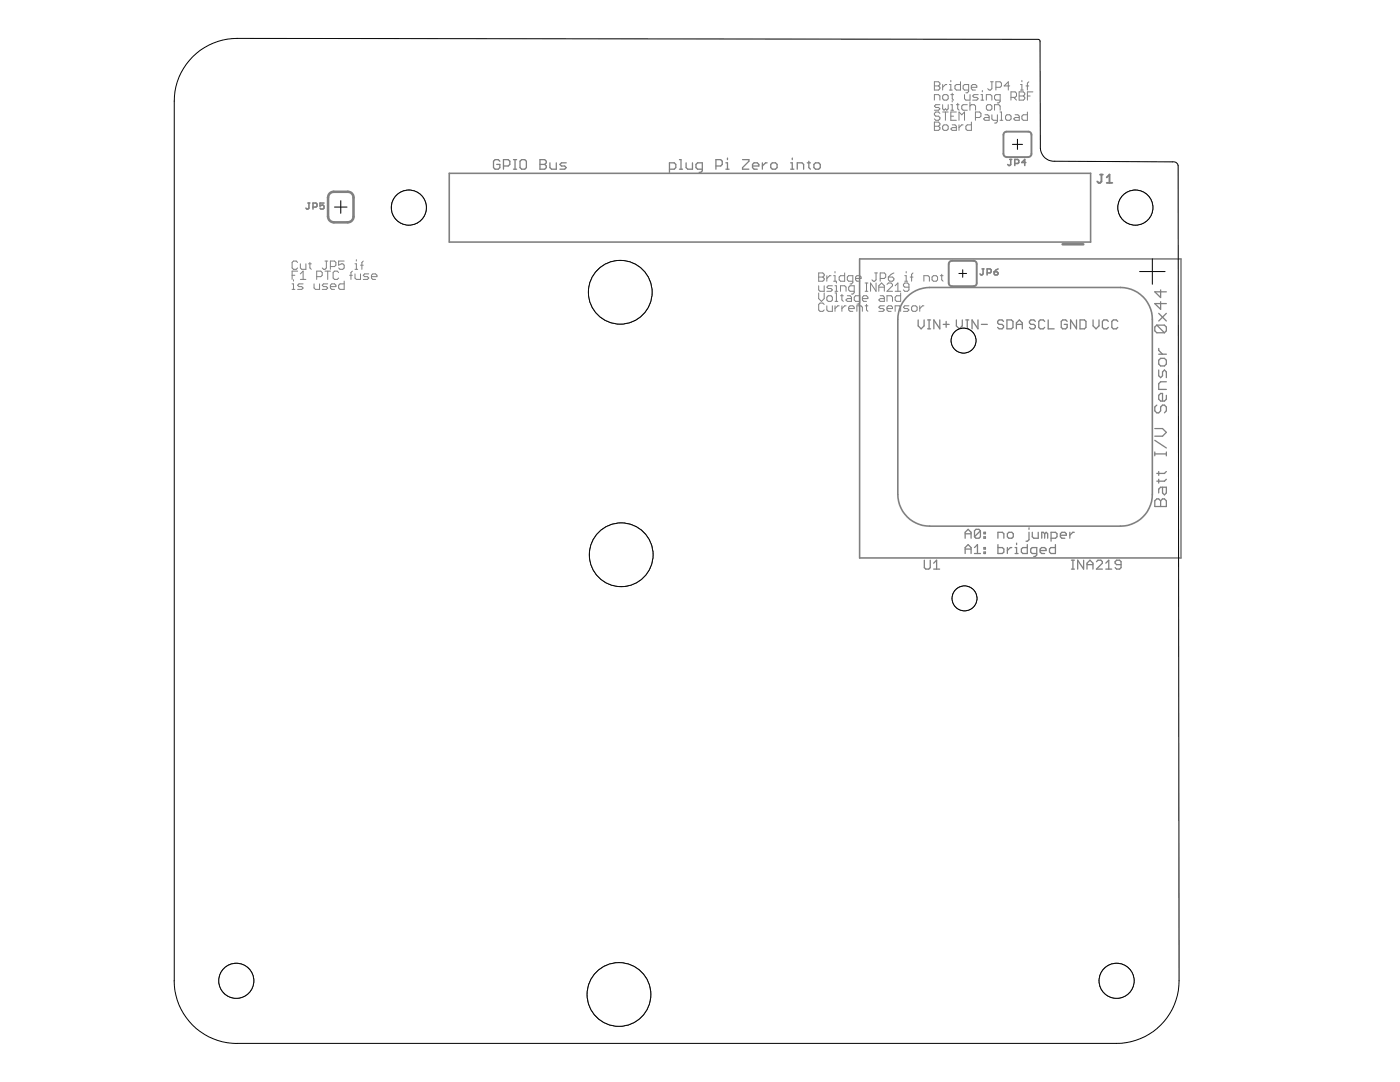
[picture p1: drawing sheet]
<svg xmlns="http://www.w3.org/2000/svg" width="279mm" height="216mm" viewBox="0 0 279 216" stroke-linecap="round" stroke-linejoin="round" font-family="sans-serif">
<g fill="none" stroke="#808080" stroke-width=".25">
<path d="M99.8 32.2l-.4-.3h-.6l-.3 .3v1.2l.3 .4h.6l.4-.4v-.6h-.7M100.5 33.1h.9l.3-.3v-.6l-.3-.3h-.9v1.9M102.5 31.9h.6M102.5 33.8h.6M102.8 31.9v1.9M104.1 31.9h.6l.4 .3v1.2l-.4 .4h-.6l-.3-.4v-1.2zM107.8 31.9h.9l.3 .3v.3l-.3 .3 .3 .3v.3l-.3 .4h-.9zM107.8 32.8h.9M109.7 32.5v.9l.4 .4h.9v-1.3M113 32.5h-.9l-.4 .3 .4 .3h.6l.3 .3-.3 .4h-1M133.6 33.8h1l.3-.4v-.6l-.3-.3h-1v1.9M135.6 31.9h.3v1.9"/>
<path d="M135.6 33.8h.6M136.9 32.5v.9l.3 .4h1v-1.3M140.2 33.8h-1l-.3-.4v-.6l.3-.3h1v1.6l-.4 .3h-.3M142.9 33.1h.9l.3-.3v-.6l-.3-.3h-.9v1.9M144.9 33.8h.6M144.9 32.5h.3v1.3M145.2 31.5v.4M148.2 31.9h1.3v.3l-1.3 1.2v.4h1.3M150.2 33.1h1.2v-.3l-.3-.3h-.6l-.3 .3v.6l.3 .4h.6M152.1 32.5v1.3M153.1 32.5h-.3l-.7 .6M153.8 32.8l.3-.3h.7l.3 .3v.6l-.3 .4h-.7l-.3-.4z"/>
<path d="M157.8 33.8h.6M157.8 32.5h.3v1.3M158.1 31.5v.4M159.1 33.8v-1.3h1l.3 .3v1M161.1 32.5h.6M161.4 32.2v1.2l.3 .4M162.4 32.8l.4-.3h.6l.3 .3v.6l-.3 .4h-.6l-.4-.4zM231.6 57.8v1.6l-1.1-1.2h2.3M183.2 63.8v1.2l.6 .6 .6-.6v-1.2M185.1 63.8h.6M185.1 65.6h.6M185.4 63.8v1.8"/>
<path d="M187.6 63.8v1.8l-1.2-1.8v1.8M188.2 64.7h1.2M188.8 64.1v1.2M190.9 63.8v1.2l.6 .6 .5-.6v-1.2M192.7 63.8h.6M192.7 65.6h.6M193 63.8v1.8M195.2 63.8v1.8l-1.2-1.8v1.8M195.9 64.7h1.1M200.3 64.1l-.3-.3h-.6l-.3 .3v.3l.3 .3h.6l.3 .3v.3l-.3 .3h-.6l-.3-.3M201 63.8h.8l.4 .3v1.2l-.4 .3h-.8zM202.8 65.6v-1.2l.6-.6 .6 .6v1.2"/>
<path d="M202.8 64.7h1.2M206.6 64.1l-.3-.3h-.6l-.3 .3v.3l.3 .3h.6l.3 .3v.3l-.3 .3h-.6l-.3-.3M208.5 64.1l-.3-.3h-.6l-.3 .3v1.2l.3 .3h.6l.3-.3M209.2 63.8v1.8h1.2M213 64.1l-.3-.3h-.6l-.3 .3v1.2l.3 .3h.6l.3-.3v-.6h-.6M214.8 63.8v1.8l-1.1-1.8v1.8M215.5 63.8h.9l.3 .3v1.2l-.3 .3h-.9zM218.1 63.8v1.2l.6 .6 .6-.6v-1.2M221.2 64.1l-.3-.3h-.6l-.3 .3v1.2l.3 .3h.6l.3-.3M223.1 64.1l-.3-.3h-.6l-.3 .3v1.2l.3 .3h.6l.3-.3M230.9 64.9l-.4 .4v.7l.4 .4h1.5M230.9 64.9h1.5l.4 .4v.7l-.4 .4"/>
<path d="M230.9 64.9l1.5 1.5M231.2 71.9l.4-.4h.8l.4 .4v.7l-.4 .4h-.8l-.4-.4zM231.2 73.8v1.2l.4 .4 .4-.4v-.8l.4-.4 .4 .4v1.2M231.2 69.5v.4l.8 .8M231.2 70.7h1.6M231.2 62.5l1.6 1.6M231.6 60.2v1.5l-1.1-1.1h2.3M232.8 78.9v.8l-.4 .3h-.8l-.4-.3v-.8l.4-.4h.4v1.5M232.8 76.2h-1.2l-.4 .4v1.1h1.6M232.8 62.5l-1.6 1.6M230.5 99.9l.4-.4h.3l.4 .4 .4-.4h.4l.4 .4v1.2h-2.3zM230.5 90.2v.8"/>
<path d="M230.5 90.6h2.3M230.5 87.9l2.3 1.5M230.5 85.5h1.5l.8 .8-.8 .7h-1.5M230.9 80.8l-.4 .4v.8l.4 .4h.3l.4-.4v-.8l.4-.4h.4l.4 .4v.8l-.4 .4M231.2 94.1v.7M231.2 95.6v.8M231.6 99.9v1.2M232 97.2v1.2l.4 .3 .4-.3v-1.2h-1.2l-.4 .4v.8M232.8 90.2v.8M232.8 95.6l-.4 .4h-1.5M232.8 94.1l-.4 .4h-1.5M184.5 111.8v1.5l.3 .3h.6l.3-.3v-1.5"/>
<path d="M186.3 113.6h1.2M186.3 112.4l.6-.6v1.8M192.6 107.4v-1.2l.6-.6 .6 .6v1.2M192.6 110.4v-1.1l.6-.6 .6 .6v1.1M192.6 106.5h1.2M192.6 109.6h1.2M194.5 109.3l.6-.6v1.7M194.5 110.4h1.2M195.7 105.9l-.3-.3h-.6l-.3 .3v1.2M195.7 105.9v1.2l-.3 .3h-.6l-.3-.3M195.7 105.9l-1.2 1.2M196.4 106.2h.3v.3h-.3z"/>
<path d="M196.4 107.1h.3v.3h-.3zM196.4 109.3h.3v.3h-.3zM196.4 110.2h.3v.2h-.3zM199.2 107.4v-1.2h.8l.3 .3v.9M199.2 108.7v1.7h.8l.3-.2v-.6l-.3-.3h-.8M201 106.5l.3-.3h.6l.3 .3v.6l-.3 .3h-.6l-.3-.3zM201 109.3v1.1M201.9 109.3h-.3l-.6 .6M202.6 110.4h.6M202.6 109.3h.3v1.1M202.9 108.4v.3M205 108.7v1.7h-.9l-.3-.2v-.6l.3-.3h.9"/>
<path d="M205.4 106.2v1.5l-.3 .3h-.3M205.4 105.3v.3M206 106.2v.9l.3 .3h.9v-1.2M206.9 110.4h-.9l-.3-.2v-.6l.3-.3h.9v1.4l-.3 .3h-.3M207.6 109.9h1.2v-.3l-.3-.3h-.6l-.3 .3v.6l.3 .2h.6M208.5 106.5l-.3-.3h-.3v1.2M208.5 106.5v.9M208.5 106.5l.3-.3 .3 .3v.9M209.8 107.4h.9l.2-.3v-.6l-.2-.3h-.9v1.8M210.6 108.7v1.7h-.9l-.3-.2v-.6l.3-.3h.9M211.6 106.8h1.2v-.3l-.3-.3h-.6l-.3 .3v.6l.3 .3h.6M213.5 106.2v1.2"/>
<path d="M213.8 113.6h.6M213.8 111.8h.6M214.1 111.8v1.8M214.4 106.2h-.3l-.6 .6M216.3 111.8v1.8l-1.2-1.8v1.8M216.9 113.6v-1.2l.6-.6 .6 .6v1.2M216.9 112.7h1.2M218.8 112.1l.3-.3h.6l.3 .3v.3l-1.2 1.2h1.2M220.7 113.6h1.2M220.7 112.4l.6-.6v1.8M223.7 112.7h-.9l-.3-.3v-.3l.3-.3h.6l.3 .3v1.2l-.3 .3h-.6l-.3-.3"/>
</g>
<g fill="none" stroke="#808080" stroke-width=".2">
<path d="M186.5 16.3h.8l.3 .3v.3l-.3 .2 .3 .3v.3l-.3 .3h-.8zM186.5 20v-1.1h.8l.3 .3v.8M186.5 17.1h.8M188.1 16.9v1.1M188.4 18.9h.6l.2 .3v.5l-.2 .3h-.6l-.3-.3v-.5zM189 16.9h-.3l-.6 .5M189.5 18h.5M189.5 16.9h.3v1.1M189.8 16v.3M189.8 18.9h.5M190 18.6v1.1l.3 .3M191.7 16.3v1.7h-.8l-.3-.3v-.6l.3-.2h.8"/>
<path d="M192.5 18.9v.8l.3 .3h.8v-1.1M193.3 18h-.8l-.3-.3v-.6l.3-.2h.8v1.3l-.3 .3h-.2M193.8 17.4h1.1v-.3l-.2-.2h-.6l-.3 .2v.6l.3 .3h.6M195.2 18.9h-.8l-.3 .3 .3 .2h.5l.3 .3-.3 .3h-.8M195.8 18.9h.2v1.1M195.8 20h.5M196 18.1v.2M196.8 20v-1.1h.9l.3 .3v.8M197.7 16.3h.5M198 16.3v1.4l-.3 .3h-.3l-.3-.3M198.8 17.4h.8l.3-.3v-.5l-.3-.3h-.8v1.7M199.6 20h-.8l-.3-.3v-.5l.3-.3h.8v1.4l-.3 .2h-.3"/>
<path d="M201.5 17.1h-1.1l.8-.8v1.7M201.8 19.4h.8l.3-.2v-.6l-.3-.3h-.8v1.7M202.3 19.4l.6 .6M203.4 18.3h.8l.3 .3v.3l-.3 .3 .3 .2v.3l-.3 .3h-.8zM203.4 19.2h.8M203.7 18h.5M203.7 16.9h.2v1.1M203.9 16v.3M204.8 17.1h.5M205 19.2h.6M205.3 16.3l-.3 .3v1.4M206.1 18.3h-1.1v1.7"/>
<path d="M186.5 24.4h.8l.3 .2v.3l-.3 .3 .3 .3v.2l-.3 .3h-.8zM186.5 25.2h.8M187.6 22.6l-.3-.2h-.5l-.3 .2v.3l.3 .3h.5l.3 .3v.2l-.3 .3h-.5l-.3-.3M187.6 20.9h-.8l-.3 .3 .3 .2h.5l.3 .3-.3 .3h-.8M188.1 20.9v.8l.3 .3 .3-.3 .3 .3 .2-.3v-.8M188.1 22.4h1.1M188.4 24.9h.6l.2 .3v.5l-.2 .3h-.6l-.3-.3v-.5zM188.7 22.4v1.6M189.8 20.9h.2v1.1M189.8 22h.5M189.8 23.2h.5M190 20.1v.2"/>
<path d="M190 24.9h.6l.3 .3v.8h-.9l-.2-.3 .2-.2h.9M190.9 22.4h-1.1v1.6h1.1M190.9 20.9h.5M191.1 20.6v1.1l.3 .3M191.4 24v-1.6l.5 .5 .6-.5v1.6M191.4 24.9v1.1M192.2 24.9h-.3l-.5 .6M193 20.9h-.8l-.3 .3v.5l.3 .3h.8M193.6 20.3v1.7M193.6 21.2l.2-.3h.6l.3 .3v.8M193.9 24.4v1.6h-.9l-.2-.3v-.5l.2-.3h.9M194.7 23.5h.8l.3-.3v-.6l-.3-.2h-.8v1.6"/>
<path d="M196.6 22.9h.5l.3 .3v.8h-.8l-.3-.3 .3-.2h.8M196.8 21.2l.3-.3h.6l.3 .3v.5l-.3 .3h-.6l-.3-.3zM198 22.9v.8l.2 .3h.9M198.5 22v-1.1h.8l.3 .3v.8M199.1 22.9v1.4l-.3 .3h-.3M199.6 22.4h.3v1.6M199.6 24h.5M200.7 23.2l.3-.3h.5l.3 .3v.5l-.3 .3h-.5l-.3-.3zM202.6 22.9h.5l.3 .3v.8h-.8l-.3-.3 .3-.2h.8M205 22.4v1.6h-.8l-.3-.3v-.5l.3-.3h.8M58.3 54.9h.5M58.3 56.6h.3v1.1"/>
<path d="M58.3 57.7h.5M58.6 55.8v.3M59.4 52.4l-.3-.3h-.5l-.3 .3v1.1l.3 .2h.5l.3-.2M59.4 54.1h-1.1v1.7M59.9 52.6v.9l.3 .2h.8v-1.1M59.9 54.7l.6-.6v1.7M59.9 55.8h1.1M60.5 56.6h-.8l-.3 .3 .3 .3h.5l.3 .3-.3 .2h-.8M61.6 52.6h.5M61.8 52.4v1.1l.3 .2M62.7 56.6v.9l.2 .2h.9v-1.1M63.2 55.2h.8l.3-.3v-.5l-.3-.3h-.8v1.7"/>
<path d="M64.9 52.1h.5M64.9 54.1h1.1M65.1 52.1v1.4l-.2 .2h-.3l-.3-.2M65.4 54.1v1.7M65.4 56.6h-.8l-.3 .3 .3 .3h.5l.3 .3-.3 .2h-.8M65.9 53.2h.9l.2-.3v-.5l-.2-.3h-.9v1.6M65.9 57.2h1.1v-.3l-.2-.3h-.6l-.3 .3v.6l.3 .2h.6M67.6 54.4l-.3-.3h-.5l-.3 .3v1.1l.3 .3h.5l.3-.3M68.7 52.1h-1.1v.8l.5-.3h.3l.3 .3v.6l-.3 .2h-.5l-.3-.2M68.7 56.1v1.6h-.8l-.3-.2v-.6l.3-.3h.8M69.8 54.9h.5M70.3 54.1l-.3 .3v1.4"/>
<path d="M70.8 53.7h.6M70.8 52.6h.3v1.1M70.8 54.7v.8l.3 .3h.8v-1.1M71.1 51.8v.3M71.9 52.9h.6M72.5 52.1l-.3 .3v1.3M73.6 54.7h-.8l-.3 .2 .3 .3h.5l.3 .3-.3 .3h-.8M74.1 55.2h1.1v-.3l-.2-.2h-.6l-.3 .2v.6l.3 .3h.6M163.4 54.5h.8l.3 .2v.3l-.3 .3 .3 .3v.2l-.3 .3h-.8zM163.4 57v.8l.3 .3h.8v-1.1M163.4 58.5v1.1l.5 .5 .6-.5v-1.1M163.4 55.3h.8"/>
<path d="M165 55v1.1M165.3 59h.5l.3 .3v.6l-.3 .2h-.5l-.3-.2v-.6zM165.8 55h-.2l-.6 .6M166.1 57h-.8l-.3 .3 .3 .3h.5l.3 .2-.3 .3h-.8M166.4 56.1h.5M166.4 55h.2v1.1M166.6 54.2v.3M166.6 58.1h.6M166.6 57h.3v1.1M166.6 58.5h.3v1.6M166.9 56.2v.3M167.7 58.1v-1.1h.9l.2 .3v.8"/>
<path d="M167.7 59h.6M168 58.7v1.2l.3 .2M168.6 54.5v1.6h-.9l-.2-.3v-.5l.2-.3h.9M169.1 59h.6l.2 .3v.8h-.8l-.3-.2 .3-.3h.8M170.2 56.1h-.8l-.3-.3v-.5l.3-.3h.8v1.4l-.3 .3h-.2M170.5 58.1h-.8l-.3-.3v-.5l.3-.3h.8v1.4l-.3 .3h-.3M170.8 55.6h1.1v-.3l-.3-.3h-.6l-.2 .3v.5l.2 .3h.6M172.1 59.6h1.1v-.3l-.3-.3h-.5l-.3 .3v.6l.3 .2h.5M172.7 58.1h.5M172.7 56.5h.5M172.9 56.5v1.6M174.6 54.5h.5"/>
<path d="M174.8 54.5v1.3l-.2 .3h-.3l-.3-.3M174.8 56.5v1.6l-1.1-1.6v1.6M175.4 58.1v-1.1l.5-.5 .6 .5v1.1M175.4 57.3h1.1M175.7 55.6h.8l.3-.3v-.6l-.3-.2h-.8v1.6M175.7 59h.5l.3 .3v.8h-.8l-.3-.2 .3-.3h.8M177 56.7l.3-.2h.5l.3 .2v.3l-1.1 1.1h1.1M177.3 55.3h.8l.3 .3v.2l-.3 .3h-.5l-.3-.3zM178.4 54.5l-.6 .2-.5 .6M178.6 58.1h1.1M178.6 57l.6-.5v1.6M179.7 58.5v1.6h-.8l-.3-.2v-.6l.3-.3h.8"/>
<path d="M180.6 56.1h.5M180.6 55h.2v1.1M180.8 54.2v.3M181.4 57.3h-.8l-.3-.3v-.3l.3-.2h.5l.3 .2v1.1l-.3 .3h-.5l-.3-.3M181.7 55.3h.5M182.2 54.5l-.3 .2v1.4M184.4 56.1v-1.1h.8l.3 .3v.8M186 55.3l.3-.3h.5l.3 .3v.5l-.3 .3h-.5l-.3-.3zM187.7 55h.5M187.9 54.7v1.1l.3 .3M164.5 60.7l-.3-.2h-.5l-.3 .2v1.1l.3 .3h.5l.3-.3M165 61v.8l.3 .3h.8v-1.1"/>
<path d="M166.6 61v1.1M166.6 60.1h.6M167.5 61h-.3l-.6 .6M168 61v1.1M168.8 61h-.2l-.6 .6M169.4 61.6h1.1v-.3l-.3-.3h-.5l-.3 .3v.5l.3 .3h.5M171 62.1v-1.1h.8l.3 .3v.8M171.6 60.1h-.8l-.3-.2v-.6l.3-.3h.8v1.4l-.3 .3h-.3M172.7 61h.5M172.9 60.7v1.1l.3 .3M176.5 61h-.8l-.3 .3 .3 .3h.5l.3 .2-.3 .3h-.8M177 60.1v-1.1h.8l.3 .3v.8"/>
<path d="M177 61.6h1.1v-.3l-.3-.3h-.5l-.3 .3v.5l.3 .3h.5M178.6 62.1v-1.1h.9l.2 .3v.8M181.4 61h-.8l-.3 .3 .3 .3h.5l.3 .2-.3 .3h-.8M182.2 61h.6l.2 .3v.5l-.2 .3h-.6l-.3-.3v-.5zM183.6 61v1.1M184.4 61h-.3l-.5 .6"/>
</g>
<path d="M65.9 38.5l.7-.2h2.8l.5 .1 .4 .3 .2 .7v3.8l-.1 .5-.3 .4-.7 .3h-2.8l-.5-.2-.4-.3-.2-.7v-3.8l.1-.5zM212.1 48.7h4.1" fill="none" stroke="#808080" stroke-width=".51"/>
<g fill="none" stroke="#808080" stroke-width=".32">
<path d="M89.7 34.6h128v13.7h-128zM201.5 31.8h.4M201.7 31.8v1l-.2 .2-.4-.2M202.5 32.6h.6l.2-.2v-.4l-.2-.2h-.6v1.2M204.7 32.4h-.8l.6-.6v1.2M61.4 40.5h.4M61.7 40.5v1l-.3 .2-.4-.2M62.5 41.3h.6l.2-.2v-.4l-.2-.2h-.6v1.2M64.7 40.5h-.8v.6l.4-.2 .4 .2v.4l-.2 .2h-.4l-.2-.2M171.6 51.7h64.1v59.6h-64.1zM181 59.2a6.4 6.4 0 0 1 4.5-1.8h38.1a6.4 6.4 0 0 1 6.4 6.3v34.9a6.4 6.4 0 0 1-6.4 6.4h-38.1a6.4 6.4 0 0 1-6.3-6.4v-35.6a6.4 6.4 0 0 1 1.8-3.8zM196 53.7h.4"/>
<path d="M196.2 53.7v1l-.2 .2-.4-.2M197 54.5h.6l.2-.2v-.5l-.2-.1h-.6v1.2M198.4 54.3h.6l.2 .4-.2 .2h-.4l-.2-.2zM199.2 53.7l-.8 .6"/>
</g>
<path d="M200.4 26.5l.5-.2 4.7 .1 .2 .5v3.8l-.2 .5-.4 .1h-4.3l-.4-.1-.2-.5v-3.8zM219.5 34.8h.6M219.8 34.8v1.4l-.3 .3h-.2l-.3-.3M220.9 36.5h1.1M220.9 35.4l.5-.6v1.7M189.5 52.3l.5-.3 4.7 .2 .2 .5-.1 4.2-.5 .2-4.7-.1-.3-.5v-3.8z" fill="none" stroke="#808080" stroke-width=".38"/>
<g fill="none" stroke="#000" stroke-width=".2">
<path d="M202.1 28.8h2M203.1 27.8v2M66.8 41.3h2.5M68 40v2.6M191.4 54.6h1.5M192.1 53.8v1.5M227.4 54.2h5.1M230 51.7v5"/>
<circle cx="226.6" cy="41.4" r="3.5"/>
</g>
<circle cx="226.6" cy="41.4" r="3.5" fill="#fff" stroke="#000" stroke-width=".2"/>
<circle cx="81.6" cy="41.4" r="3.5" fill="none" stroke="#000" stroke-width=".2"/>
<circle cx="81.6" cy="41.4" r="3.5" fill="#fff" stroke="#000" stroke-width=".2"/>
<circle cx="47.2" cy="195.7" r="3.5" fill="none" stroke="#000" stroke-width=".2"/>
<circle cx="47.2" cy="195.7" r="3.5" fill="#fff" stroke="#000" stroke-width=".2"/>
<circle cx="222.8" cy="195.7" r="3.5" fill="none" stroke="#000" stroke-width=".2"/>
<circle cx="222.8" cy="195.7" r="3.5" fill="#fff" stroke="#000" stroke-width=".2"/>
<g fill="none" stroke="#000" stroke-width=".2">
<path d="M34.8 195.7v-175.5a12.5 12.5 0 0 1 12.5-12.5l159.9 .2 .3 .1 .1 .2v21.4a2.71 2.71 0 0 0 2.9 2.6l23.7 .1 .5 .1 .4 .6 .2 162.7a12.5 12.5 0 0 1-12.5 12.5h-175.5"/>
<circle cx="123.5" cy="198.4" r="6.4"/>
</g>
<circle cx="123.5" cy="198.4" r="6.4" fill="#fff" stroke="#000" stroke-width=".2"/>
<g fill="none" stroke="#000" stroke-width=".2">
<path d="M34.8 195.7a12.5 12.5 0 0 0 12.5 12.5"/>
<circle cx="124" cy="110.7" r="6.4"/>
</g>
<circle cx="124" cy="110.7" r="6.4" fill="#fff" stroke="#000" stroke-width=".2"/>
<circle cx="123.8" cy="58.3" r="6.4" fill="none" stroke="#000" stroke-width=".2"/>
<circle cx="123.8" cy="58.3" r="6.4" fill="#fff" stroke="#000" stroke-width=".2"/>
<circle cx="192.3" cy="68" r="2.48" fill="none" stroke="#000" stroke-width=".2"/>
<circle cx="192.3" cy="68" r="2.48" fill="#fff" stroke="#000" stroke-width=".2"/>
<circle cx="192.5" cy="119.4" r="2.48" fill="none" stroke="#000" stroke-width=".2"/>
<circle cx="192.5" cy="119.4" r="2.48" fill="#fff" stroke="#000" stroke-width=".2"/>
</svg>
